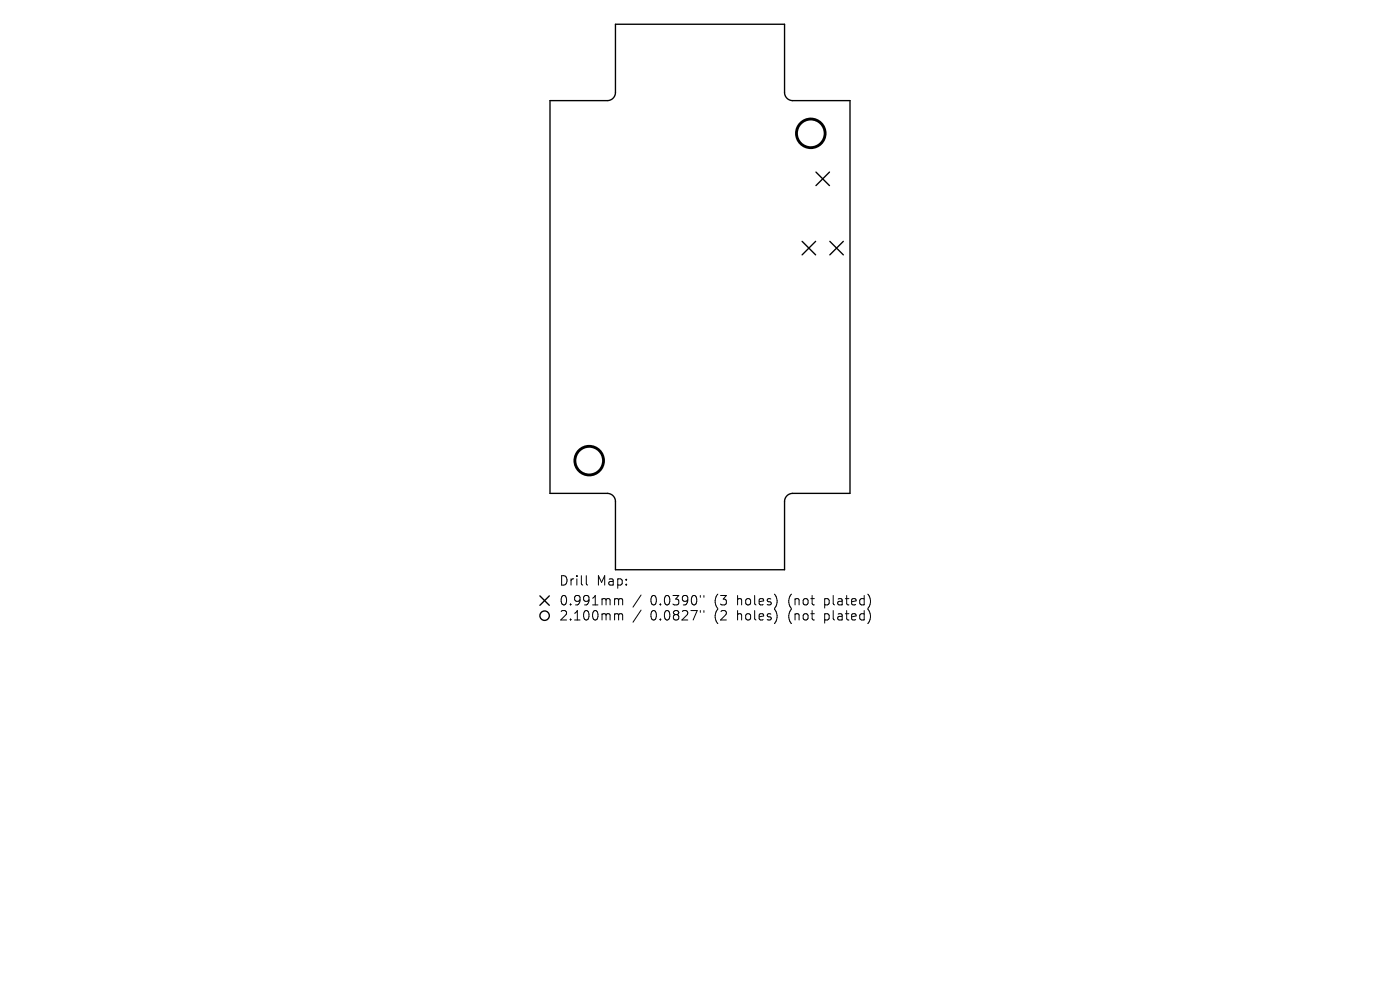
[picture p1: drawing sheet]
<svg xmlns="http://www.w3.org/2000/svg" width="297mm" height="210mm" viewBox="0 0 297 210" stroke-linecap="round" stroke-linejoin="round" font-family="sans-serif">
<defs><g id="words">
<g font-size="2.8">
<text x="118.5" y="124.5">Drill</text>
<text x="126.5" y="124.5">Map:</text>
<text x="118.5" y="128.7">0.991mm</text>
<text x="118.5" y="131.9">2.100mm</text>
<text x="138" y="128.7">0.0390&quot;</text>
<text x="138" y="131.9">0.0827&quot;</text>
<text x="151.7" y="128.7">(3</text>
<text x="151.7" y="131.9">(2</text>
<text x="156.7" y="128.7">holes)</text>
<text x="156.7" y="131.9">holes)</text>
<text x="167.7" y="128.7">(not</text>
<text x="167.7" y="131.9">(not</text>
<text x="175.5" y="128.7">plated)</text>
<text x="175.5" y="131.9">plated)</text>
</g>
</g></defs>
<g fill="none" stroke="#000" stroke-width=".29">
<path d="M130.6 5.1h35.8v14.5a1.74 1.74 0 0 0 1.8 1.7h12.1v83.4h-12.1a1.74 1.74 0 0 0-1.8 1.7v14.5h-35.8v-14.5a1.74 1.74 0 0 0-1.8-1.7h-12.1v-83.4h12.1a1.74 1.74 0 0 0 1.8-1.7zM173.1 36.5l2.9 2.9M176 36.5l-2.9 2.9M170.2 51.2l2.8 2.9M173 51.2l-2.8 2.9M176 51.2l2.9 2.9M178.9 51.2l-2.9 2.9M114.5 126.4l2 2M116.5 126.4l-2 2"/>
<circle cx="115.5" cy="130.6" r="1"/>
</g>
<g fill="none" stroke="#000" stroke-width=".61">
<circle cx="172" cy="28.3" r="3"/>
<circle cx="125" cy="97.7" r="3"/>
</g>
<g fill="none" stroke="#000" stroke-width=".21">
<path d="M124.4 122.1v1.7l.3 .3M130.7 127h.3l.2 .3M130.7 130.2h.3l.2 .3M131.2 127.3l.3-.3 .5 .1 .1 1.2M131.2 127.3v1M131.2 130.5v1M131.2 130.5l.3-.3 .5 .1 .1 1.2M136 126.2l-1.7 2.6M136 129.4l-1.7 2.6M148.6 126.3v.4M148.6 129.5v.4M149.3 126.3v.4"/>
<path d="M149.3 129.5v.4"/>
</g>
<use href="#words"/>
</svg>
